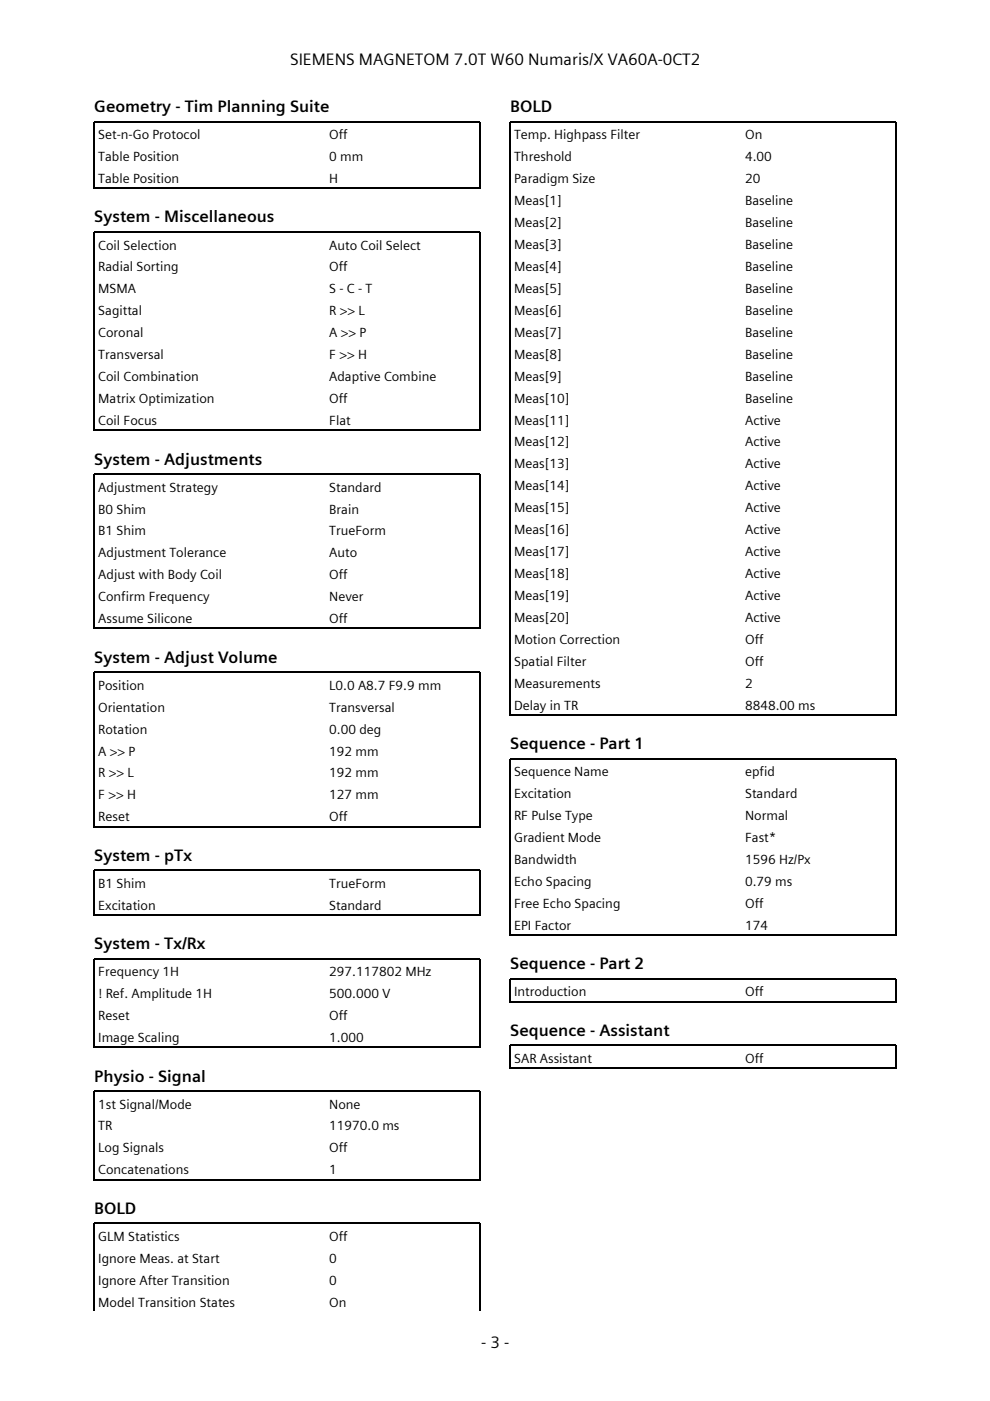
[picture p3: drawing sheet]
<svg xmlns="http://www.w3.org/2000/svg" width="210mm" height="297mm" viewBox="0 0 210 297" stroke-linecap="round" stroke-linejoin="round" font-family="sans-serif">
<defs><g id="words">
<g font-size="3.5">
<text x="61.5" y="13.8">SIEMENS MAGNETOM 7.0T W60 Numaris/X VA60A-0CT2</text>
<text x="20" y="23.8">Geometry - Tim Planning Suite</text>
<text x="108.2" y="23.8">BOLD</text>
<text x="20" y="47.2">System - Miscellaneous</text>
<text x="20" y="98.5">System - Adjustments</text>
<text x="20" y="140.5">System - Adjust Volume</text>
<text x="108.2" y="158.9">Sequence - Part 1</text>
<text x="20" y="182.5">System - pTx</text>
<text x="20" y="201.2">System - Tx/Rx</text>
<text x="108.2" y="205.5">Sequence - Part 2</text>
<text x="108.2" y="219.6">Sequence - Assistant</text>
<text x="20" y="229.3">Physio - Signal</text>
<text x="20" y="257.3">BOLD</text>
<text x="102" y="285.8">- 3 -</text>
</g>
<g font-size="2.8">
<text x="20.8" y="29.5">Set-n-Go Protocol</text>
<text x="69.8" y="29.5">Off</text>
<text x="109" y="29.5">Temp. Highpass Filter</text>
<text x="158" y="29.5">On</text>
<text x="20.8" y="34.2">Table Position</text>
<text x="69.8" y="34.2">0 mm</text>
<text x="109" y="34.2">Threshold</text>
<text x="158" y="34.2">4.00</text>
<text x="20.8" y="38.8">Table Position</text>
<text x="69.8" y="38.8">H</text>
<text x="109" y="38.8">Paradigm Size</text>
<text x="158" y="38.8">20</text>
<text x="109" y="43.5">Meas[1]</text>
<text x="158" y="43.5">Baseline</text>
<text x="20.8" y="52.9">Coil Selection</text>
<text x="69.8" y="52.9">Auto Coil Select</text>
<text x="109" y="48.1">Meas[2]</text>
<text x="109" y="52.8">Meas[3]</text>
<text x="158" y="48.1">Baseline</text>
<text x="158" y="52.8">Baseline</text>
<text x="20.8" y="57.6">Radial Sorting</text>
<text x="69.8" y="57.6">Off</text>
<text x="109" y="57.4">Meas[4]</text>
<text x="158" y="57.4">Baseline</text>
<text x="20.8" y="62.2">MSMA</text>
<text x="69.8" y="62.2">S - C - T</text>
<text x="109" y="62.1">Meas[5]</text>
<text x="158" y="62.1">Baseline</text>
<text x="20.8" y="66.9">Sagittal</text>
<text x="20.8" y="71.5">Coronal</text>
<text x="69.8" y="66.9">R &gt;&gt; L</text>
<text x="69.8" y="71.5">A &gt;&gt; P</text>
<text x="109" y="66.7">Meas[6]</text>
<text x="109" y="71.4">Meas[7]</text>
<text x="158" y="66.7">Baseline</text>
<text x="158" y="71.4">Baseline</text>
<text x="20.8" y="76.2">Transversal</text>
<text x="69.8" y="76.2">F &gt;&gt; H</text>
<text x="109" y="76">Meas[8]</text>
<text x="158" y="76">Baseline</text>
<text x="20.8" y="80.8">Coil Combination</text>
<text x="69.8" y="80.8">Adaptive Combine</text>
<text x="109" y="80.7">Meas[9]</text>
<text x="158" y="80.7">Baseline</text>
<text x="20.8" y="85.5">Matrix Optimization</text>
<text x="69.8" y="85.5">Off</text>
<text x="109" y="85.4">Meas[10]</text>
<text x="158" y="85.4">Baseline</text>
<text x="20.8" y="90.1">Coil Focus</text>
<text x="69.8" y="90.1">Flat</text>
<text x="109" y="90">Meas[11]</text>
<text x="109" y="94.7">Meas[12]</text>
<text x="158" y="90">Active</text>
<text x="158" y="94.7">Active</text>
<text x="109" y="99.3">Meas[13]</text>
<text x="158" y="99.3">Active</text>
<text x="20.8" y="104.2">Adjustment Strategy</text>
<text x="69.8" y="104.2">Standard</text>
<text x="109" y="104">Meas[14]</text>
<text x="158" y="104">Active</text>
<text x="20.8" y="108.9">B0 Shim</text>
<text x="20.8" y="113.5">B1 Shim</text>
<text x="69.8" y="108.9">Brain</text>
<text x="69.8" y="113.5">TrueForm</text>
<text x="109" y="108.6">Meas[15]</text>
<text x="109" y="113.3">Meas[16]</text>
<text x="158" y="108.6">Active</text>
<text x="158" y="113.3">Active</text>
<text x="20.8" y="118.2">Adjustment Tolerance</text>
<text x="69.8" y="118.2">Auto</text>
<text x="109" y="117.9">Meas[17]</text>
<text x="158" y="117.9">Active</text>
<text x="20.8" y="122.8">Adjust with Body Coil</text>
<text x="69.8" y="122.8">Off</text>
<text x="109" y="122.6">Meas[18]</text>
<text x="158" y="122.6">Active</text>
<text x="20.8" y="127.5">Confirm Frequency</text>
<text x="69.8" y="127.5">Never</text>
<text x="109" y="127.2">Meas[19]</text>
<text x="109" y="131.9">Meas[20]</text>
<text x="158" y="127.2">Active</text>
<text x="158" y="131.9">Active</text>
<text x="20.8" y="132.1">Assume Silicone</text>
<text x="69.8" y="132.1">Off</text>
<text x="109" y="136.5">Motion Correction</text>
<text x="158" y="136.5">Off</text>
<text x="109" y="141.2">Spatial Filter</text>
<text x="158" y="141.2">Off</text>
<text x="20.8" y="146.2">Position</text>
<text x="69.8" y="146.2">L0.0 A8.7 F9.9 mm</text>
<text x="109" y="145.9">Measurements</text>
<text x="158" y="145.9">2</text>
<text x="20.8" y="150.9">Orientation</text>
<text x="20.8" y="155.5">Rotation</text>
<text x="69.8" y="150.9">Transversal</text>
<text x="69.8" y="155.5">0.00 deg</text>
<text x="109" y="150.5">Delay in TR</text>
<text x="158" y="150.5">8848.00 ms</text>
<text x="20.8" y="160.2">A &gt;&gt; P</text>
<text x="69.8" y="160.2">192 mm</text>
<text x="20.8" y="164.8">R &gt;&gt; L</text>
<text x="69.8" y="164.8">192 mm</text>
<text x="109" y="164.6">Sequence Name</text>
<text x="158" y="164.6">epfid</text>
<text x="20.8" y="169.5">F &gt;&gt; H</text>
<text x="69.8" y="169.5">127 mm</text>
<text x="109" y="169.2">Excitation</text>
<text x="109" y="173.9">RF Pulse Type</text>
<text x="158" y="169.2">Standard</text>
<text x="158" y="173.9">Normal</text>
<text x="20.8" y="174.2">Reset</text>
<text x="69.8" y="174.2">Off</text>
<text x="109" y="178.6">Gradient Mode</text>
<text x="158" y="178.6">Fast*</text>
<text x="109" y="183.2">Bandwidth</text>
<text x="158" y="183.2">1596 Hz/Px</text>
<text x="20.8" y="188.2">B1 Shim</text>
<text x="69.8" y="188.2">TrueForm</text>
<text x="109" y="187.9">Echo Spacing</text>
<text x="158" y="187.9">0.79 ms</text>
<text x="20.8" y="192.9">Excitation</text>
<text x="69.8" y="192.9">Standard</text>
<text x="109" y="192.5">Free Echo Spacing</text>
<text x="109" y="197.2">EPI Factor</text>
<text x="158" y="192.5">Off</text>
<text x="158" y="197.2">174</text>
<text x="20.8" y="207">Frequency 1H</text>
<text x="69.8" y="207">297.117802 MHz</text>
<text x="20.8" y="211.6">! Ref. Amplitude 1H</text>
<text x="69.8" y="211.6">500.000 V</text>
<text x="109" y="211.3">Introduction</text>
<text x="158" y="211.3">Off</text>
<text x="20.8" y="216.3">Reset</text>
<text x="20.8" y="220.9">Image Scaling</text>
<text x="69.8" y="216.3">Off</text>
<text x="69.8" y="220.9">1.000</text>
<text x="109" y="225.3">SAR Assistant</text>
<text x="158" y="225.3">Off</text>
<text x="20.8" y="235">1st Signal/Mode</text>
<text x="20.8" y="239.7">TR</text>
<text x="69.8" y="235">None</text>
<text x="69.8" y="239.7">11970.0 ms</text>
<text x="20.8" y="244.3">Log Signals</text>
<text x="69.8" y="244.3">Off</text>
<text x="20.8" y="249">Concatenations</text>
<text x="69.8" y="249">1</text>
<text x="20.8" y="263.1">GLM Statistics</text>
<text x="69.8" y="263.1">Off</text>
<text x="20.8" y="267.7">Ignore Meas. at Start</text>
<text x="69.8" y="267.7">0</text>
<text x="20.8" y="272.4">Ignore After Transition</text>
<text x="69.8" y="272.4">0</text>
<text x="20.8" y="277">Model Transition States</text>
<text x="69.8" y="277">On</text>
</g>
</g></defs>
<g fill="none" stroke="#000" stroke-width=".26">
<path d="M20.1 39.9h81.6M20 40v-14.2h81.8v14.2M20 91.4v-42.2h81.8v42.2M20.1 91.2h81.6M20 133.3v-32.8h81.8v32.8M20.1 133.2h81.6M108.2 151.7v-125.9h81.8v125.9M108.3 151.6h81.6M20 175.4v-32.9h81.8v32.9M20.1 175.2h81.6M20 194.1v-9.6h81.8v9.6M20.1 194h81.6"/>
<path d="M108.2 198.4v-37.5h81.8v37.5M108.3 198.3h81.6M108.2 212.5v-4.9h81.8v4.9M108.3 212.3h81.6M20 222.2v-18.9h81.8v18.9M20.1 222h81.6M108.2 226.6v-4.9h81.8v4.9M108.3 226.4h81.6M20 250.2v-18.9h81.8v18.9M20.1 250.1h81.6M20 278v-18.6h81.8v18.6"/>
</g>
<use href="#words"/>
</svg>
